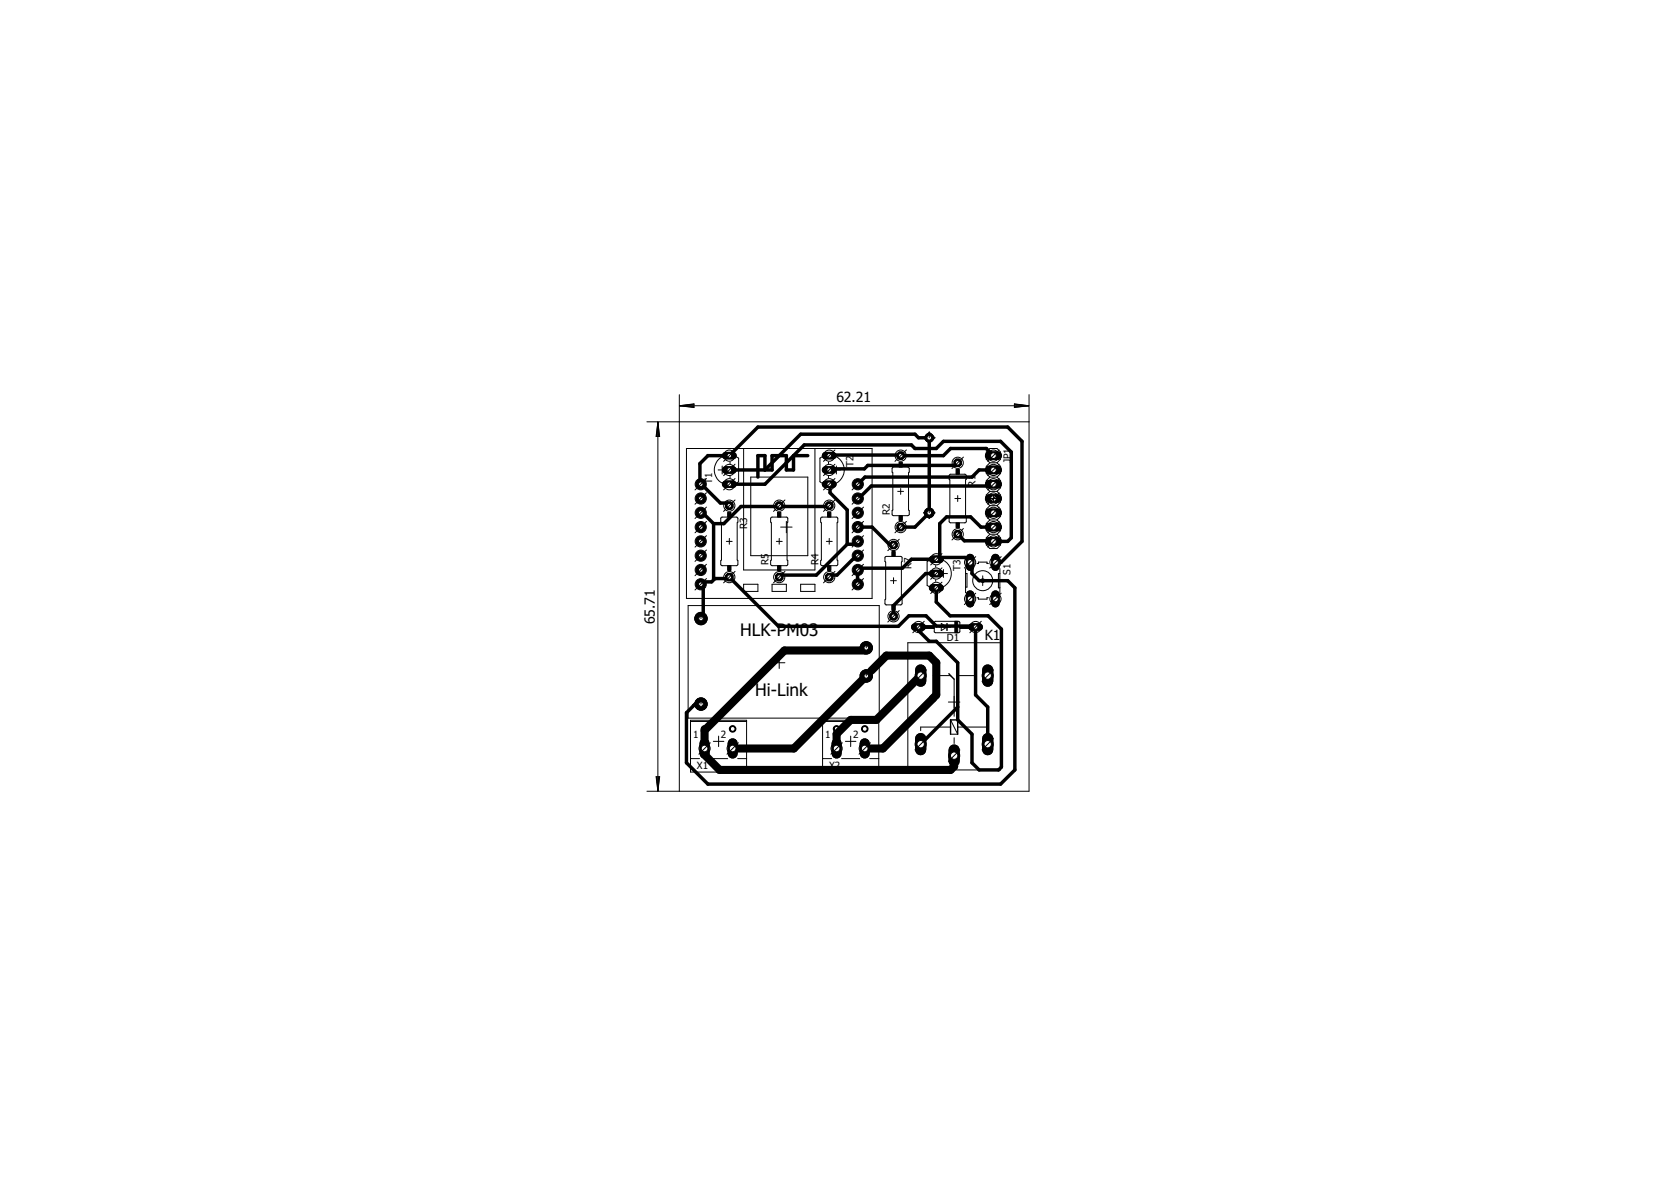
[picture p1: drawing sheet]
<svg xmlns="http://www.w3.org/2000/svg" width="297mm" height="210mm" viewBox="0 0 297 210" stroke-linecap="round" stroke-linejoin="round" font-family="sans-serif">
<defs><g id="words">
<g font-size="3.1">
<text x="131.6" y="113">HLK-PM03</text>
<text x="134.2" y="123.8">Hi-Link</text>
</g>
<g font-size="2.5">
<text x="148.7" y="71.5">62.21</text>
<text x="116.4" y="111" transform="rotate(-90 116.4 111)">65.71</text>
<text x="175.1" y="113.7">K1</text>
</g>
<g font-size="1.8">
<text x="151.7" y="83" transform="rotate(-90 151.7 83)">T2</text>
<text x="179.7" y="82.3" transform="rotate(-90 179.7 82.3)">JP1</text>
<text x="126.6" y="86.1" transform="rotate(-90 126.6 86.1)">T1</text>
<text x="173.4" y="86.5" transform="rotate(-90 173.4 86.5)">R1</text>
<text x="132.8" y="94.1" transform="rotate(-90 132.8 94.1)">R3</text>
<text x="158.2" y="91.5" transform="rotate(-90 158.2 91.5)">R2</text>
<text x="136.6" y="100.4" transform="rotate(-90 136.6 100.4)">R5</text>
<text x="145.5" y="100.4" transform="rotate(-90 145.5 100.4)">R4</text>
<text x="162" y="101.1" transform="rotate(-90 162 101.1)">R7</text>
<text x="170.8" y="101.4" transform="rotate(-90 170.8 101.4)">T3</text>
<text x="179.6" y="102.1" transform="rotate(-90 179.6 102.1)">S1</text>
<text x="168.3" y="114">D1</text>
<text x="123.2" y="131.1">1</text>
<text x="128.2" y="131.1">2</text>
<text x="146.7" y="131.1">1</text>
<text x="151.6" y="131.1">2</text>
<text x="123.9" y="136.8">X1</text>
<text x="147.4" y="136.8">X2</text>
</g>
</g></defs>
<g fill="none" stroke="#000" stroke-width=".61">
<path d="M165.2 77.8h-1.9l-.7-.6h-20.3l-6.3 6.3h-6.4M124.6 91.1l.4 .1 1.9 1.9M126.9 93.1v9.7h2.4l.3-.2 8.8 8.7h21.3l1.9-1.8h3l1.8 1.8h6.7l.3 .1M129.6 89.9l-.3-.5h-1.2l-3.5-3.3-.2-.3v-3.4l1.4-1.4h3.8l5.1-5.1h44.4l2.6 2.5v17.8l-3.8 3.7h-.9M129.6 86.1h6.4l7-7h19l.6 .6h3.8l1.3-1.3h10.2l1.9 1.9v15.3l-.7 .6-7.7-.1-1.2-1.1M147.4 89.9l-.4 .1h-8l-.5-.1-.1 .1h-6.7l-3 3.1h-1.8M147.4 81l.2-.1 20.1 .1 1.3-1.3h6.3l1.3 1.3M147.4 86.1l.2 .3v1.2l3 3v6.1M150.6 96.7l-5.5 5.5h-6.1l-.5 .4M152.5 93.7h2.5l3.2 3.2h.6M152.5 98.8l-.1-.2-3.6 3.6h-1.2l-.2 .4M152.5 96.2l-.1 .5h-1.8"/>
<path d="M165.2 91.1l-2.6 2.6h-2.5M166.4 99.4h-4.4l-1.6 1.6h-7.4l-.5 .3v2.5M166.4 99.4v-.3h5.2l.8 .8M170.2 82.3l-.4 .4h-15.5l-.7 .6h-6l-.2 .2M172.4 99.9l-.4 .5M172.4 99.9l.2 .5M172.4 99.9l.4 .4v1.6l1.3 1.3h5l1.3 1.3v32.3l-2.5 2.6h-52.1l-3.8-3.8v-8.9l1.6-1.6h1M176.6 93.7h-2.2l-1.9-1.8h-4.2l-1.3 1.2v6l-.6 .3M176.6 83.5h-2.5l-1.3 1.3h-19l-.8 .7v.3l-.5 .3M176.6 86.1l-.4 .3h-21.3l-2.4 2.2M127.1 102.8l-.6 .6h-1.5l-.4 .4 .4 .2v5.5l-.4 .4M154 115.1l-.4 .5"/>
<path d="M154.9 119.2l-1.3 1.3M166.4 104.5v2.5l2.5 2.5h6.7l2.4 2.3v24.5l-.5 .5h-3.4l-1.3-1.2v-5.1l-2.6-2.5v-10.2l-3.8-3.8h-1.2l-1.9-1.9v-.7l.1 .8M166.4 101.9h-1.9l-5.7 5.7v1.9M173.4 111.4l-.3 .5M173.4 111.4v12.1l2.2 2.2v6.6M125.2 133v1.2M165.8 124.1h.1M170.2 125.7l-6.5 6.6"/>
</g>
<path d="M153.6 115.6h-14.2l-14.2 14.2v3.2M154.9 119.2l2.7-2.7h7.6l1.2 1.3v5.7l-9.4 9.5h-3.3M125.2 134.2l2.7 2.6h41.1l.6-.6v-1.9M153.6 120.5l-12.5 12.5h-10.9M163.7 120.1l-7.9 7.9h-4.6l-2.5 2.5v2.5" fill="none" stroke="#000" stroke-width="1.4"/>
<path d="M172.8 111.4h1.3" fill="none" stroke="#000" stroke-width="1.3"/>
<circle cx="173.4" cy="111.4" r=".4" fill="#fff" stroke="#000" stroke-width=".18"/>
<path d="M162.6 111.4h1.3" fill="none" stroke="#000" stroke-width="1.3"/>
<circle cx="163.3" cy="111.4" r=".4" fill="#fff" stroke="#000" stroke-width=".18"/>
<path d="M175.8 81h1.6" fill="none" stroke="#000" stroke-width="1.5"/>
<circle cx="176.6" cy="81" r=".51" fill="#fff" stroke="#000" stroke-width=".18"/>
<path d="M175.8 83.5h1.6" fill="none" stroke="#000" stroke-width="1.5"/>
<circle cx="176.6" cy="83.5" r=".51" fill="#fff" stroke="#000" stroke-width=".18"/>
<path d="M175.8 86.1h1.6" fill="none" stroke="#000" stroke-width="1.5"/>
<circle cx="176.6" cy="86.1" r=".51" fill="#fff" stroke="#000" stroke-width=".18"/>
<path d="M175.8 88.6h1.6" fill="none" stroke="#000" stroke-width="1.5"/>
<circle cx="176.6" cy="88.6" r=".51" fill="#fff" stroke="#000" stroke-width=".18"/>
<path d="M175.8 91.1h1.6" fill="none" stroke="#000" stroke-width="1.5"/>
<circle cx="176.6" cy="91.1" r=".51" fill="#fff" stroke="#000" stroke-width=".18"/>
<path d="M175.8 93.7h1.6" fill="none" stroke="#000" stroke-width="1.5"/>
<circle cx="176.6" cy="93.7" r=".51" fill="#fff" stroke="#000" stroke-width=".18"/>
<path d="M175.8 96.2h1.6" fill="none" stroke="#000" stroke-width="1.5"/>
<circle cx="176.6" cy="96.2" r=".51" fill="#fff" stroke="#000" stroke-width=".18"/>
<path d="M169.6 133.3v2" fill="none" stroke="#000" stroke-width="2"/>
<circle cx="169.6" cy="134.3" r=".66" fill="#fff" stroke="#000" stroke-width=".18"/>
<path d="M175.6 131.3v1.9" fill="none" stroke="#000" stroke-width="2"/>
<circle cx="175.6" cy="132.3" r=".66" fill="#fff" stroke="#000" stroke-width=".18"/>
<path d="M163.7 131.3v1.9" fill="none" stroke="#000" stroke-width="2"/>
<circle cx="163.7" cy="132.3" r=".66" fill="#fff" stroke="#000" stroke-width=".18"/>
<path d="M163.7 119.1v2" fill="none" stroke="#000" stroke-width="2"/>
<circle cx="163.7" cy="120.1" r=".66" fill="#fff" stroke="#000" stroke-width=".18"/>
<path d="M175.6 119.1v2" fill="none" stroke="#000" stroke-width="2"/>
<circle cx="175.6" cy="120.1" r=".66" fill="#fff" stroke="#000" stroke-width=".18"/>
<circle cx="170.2" cy="82.3" r=".71" fill="#000" stroke="#000" stroke-width=".18"/>
<circle cx="170.2" cy="82.3" r=".4" fill="#fff" stroke="#000" stroke-width=".18"/>
<circle cx="170.2" cy="95" r=".71" fill="#000" stroke="#000" stroke-width=".18"/>
<circle cx="170.2" cy="95" r=".4" fill="#fff" stroke="#000" stroke-width=".18"/>
<circle cx="160.1" cy="93.7" r=".71" fill="#000" stroke="#000" stroke-width=".18"/>
<circle cx="160.1" cy="93.7" r=".4" fill="#fff" stroke="#000" stroke-width=".18"/>
<circle cx="160.1" cy="81" r=".71" fill="#000" stroke="#000" stroke-width=".18"/>
<circle cx="160.1" cy="81" r=".4" fill="#fff" stroke="#000" stroke-width=".18"/>
<circle cx="129.6" cy="89.9" r=".71" fill="#000" stroke="#000" stroke-width=".18"/>
<circle cx="129.6" cy="89.9" r=".4" fill="#fff" stroke="#000" stroke-width=".18"/>
<circle cx="129.6" cy="102.6" r=".71" fill="#000" stroke="#000" stroke-width=".18"/>
<circle cx="129.6" cy="102.6" r=".4" fill="#fff" stroke="#000" stroke-width=".18"/>
<circle cx="147.4" cy="102.6" r=".71" fill="#000" stroke="#000" stroke-width=".18"/>
<circle cx="147.4" cy="102.6" r=".4" fill="#fff" stroke="#000" stroke-width=".18"/>
<circle cx="147.4" cy="89.9" r=".71" fill="#000" stroke="#000" stroke-width=".18"/>
<circle cx="147.4" cy="89.9" r=".4" fill="#fff" stroke="#000" stroke-width=".18"/>
<circle cx="138.5" cy="102.6" r=".71" fill="#000" stroke="#000" stroke-width=".18"/>
<circle cx="138.5" cy="102.6" r=".4" fill="#fff" stroke="#000" stroke-width=".18"/>
<circle cx="138.5" cy="89.9" r=".71" fill="#000" stroke="#000" stroke-width=".18"/>
<circle cx="138.5" cy="89.9" r=".4" fill="#fff" stroke="#000" stroke-width=".18"/>
<circle cx="158.8" cy="96.9" r=".71" fill="#000" stroke="#000" stroke-width=".18"/>
<circle cx="158.8" cy="96.9" r=".4" fill="#fff" stroke="#000" stroke-width=".18"/>
<circle cx="158.8" cy="109.5" r=".71" fill="#000" stroke="#000" stroke-width=".18"/>
<circle cx="158.8" cy="109.5" r=".4" fill="#fff" stroke="#000" stroke-width=".18"/>
<path d="M177 99.2v1.5" fill="none" stroke="#000" stroke-width="1.5"/>
<circle cx="177" cy="99.9" r=".51" fill="#fff" stroke="#000" stroke-width=".18"/>
<path d="M172.4 99.2v1.5" fill="none" stroke="#000" stroke-width="1.5"/>
<circle cx="172.4" cy="99.9" r=".51" fill="#fff" stroke="#000" stroke-width=".18"/>
<path d="M177 105.7v1.5" fill="none" stroke="#000" stroke-width="1.5"/>
<circle cx="177" cy="106.4" r=".51" fill="#fff" stroke="#000" stroke-width=".18"/>
<path d="M172.4 105.7v1.5" fill="none" stroke="#000" stroke-width="1.5"/>
<circle cx="172.4" cy="106.4" r=".51" fill="#fff" stroke="#000" stroke-width=".18"/>
<path d="M129 81h1.3" fill="none" stroke="#000" stroke-width="1.3"/>
<circle cx="129.6" cy="81" r=".4" fill="#fff" stroke="#000" stroke-width=".18"/>
<path d="M129 86.1h1.3" fill="none" stroke="#000" stroke-width="1.3"/>
<circle cx="129.6" cy="86.1" r=".4" fill="#fff" stroke="#000" stroke-width=".18"/>
<path d="M129 83.5h1.3" fill="none" stroke="#000" stroke-width="1.3"/>
<circle cx="129.6" cy="83.5" r=".4" fill="#fff" stroke="#000" stroke-width=".18"/>
<path d="M146.7 86.1h1.4" fill="none" stroke="#000" stroke-width="1.3"/>
<circle cx="147.4" cy="86.1" r=".4" fill="#fff" stroke="#000" stroke-width=".18"/>
<path d="M146.7 81h1.4" fill="none" stroke="#000" stroke-width="1.3"/>
<circle cx="147.4" cy="81" r=".4" fill="#fff" stroke="#000" stroke-width=".18"/>
<path d="M146.7 83.5h1.4" fill="none" stroke="#000" stroke-width="1.3"/>
<circle cx="147.4" cy="83.5" r=".4" fill="#fff" stroke="#000" stroke-width=".18"/>
<path d="M165.8 104.5h1.3" fill="none" stroke="#000" stroke-width="1.3"/>
<circle cx="166.4" cy="104.5" r=".4" fill="#fff" stroke="#000" stroke-width=".18"/>
<path d="M165.8 99.4h1.3" fill="none" stroke="#000" stroke-width="1.3"/>
<circle cx="166.4" cy="99.4" r=".4" fill="#fff" stroke="#000" stroke-width=".18"/>
<path d="M165.8 101.9h1.3" fill="none" stroke="#000" stroke-width="1.3"/>
<circle cx="166.4" cy="101.9" r=".4" fill="#fff" stroke="#000" stroke-width=".18"/>
<circle cx="124.6" cy="86.1" r=".85" fill="#000" stroke="#000" stroke-width=".18"/>
<circle cx="124.6" cy="86.1" r=".4" fill="#fff" stroke="#000" stroke-width=".18"/>
<circle cx="124.6" cy="88.6" r=".85" fill="#000" stroke="#000" stroke-width=".18"/>
<circle cx="124.6" cy="88.6" r=".4" fill="#fff" stroke="#000" stroke-width=".18"/>
<circle cx="124.6" cy="91.1" r=".85" fill="#000" stroke="#000" stroke-width=".18"/>
<circle cx="124.6" cy="91.1" r=".4" fill="#fff" stroke="#000" stroke-width=".18"/>
<circle cx="124.6" cy="93.7" r=".85" fill="#000" stroke="#000" stroke-width=".18"/>
<circle cx="124.6" cy="93.7" r=".4" fill="#fff" stroke="#000" stroke-width=".18"/>
<circle cx="124.6" cy="96.2" r=".85" fill="#000" stroke="#000" stroke-width=".18"/>
<circle cx="124.6" cy="96.2" r=".4" fill="#fff" stroke="#000" stroke-width=".18"/>
<circle cx="124.6" cy="98.8" r=".85" fill="#000" stroke="#000" stroke-width=".18"/>
<circle cx="124.6" cy="98.8" r=".4" fill="#fff" stroke="#000" stroke-width=".18"/>
<circle cx="124.6" cy="101.3" r=".85" fill="#000" stroke="#000" stroke-width=".18"/>
<circle cx="124.6" cy="101.3" r=".4" fill="#fff" stroke="#000" stroke-width=".18"/>
<circle cx="124.6" cy="103.8" r=".85" fill="#000" stroke="#000" stroke-width=".18"/>
<circle cx="124.6" cy="103.8" r=".4" fill="#fff" stroke="#000" stroke-width=".18"/>
<circle cx="152.5" cy="86.1" r=".85" fill="#000" stroke="#000" stroke-width=".18"/>
<circle cx="152.5" cy="86.1" r=".4" fill="#fff" stroke="#000" stroke-width=".18"/>
<circle cx="152.5" cy="88.6" r=".85" fill="#000" stroke="#000" stroke-width=".18"/>
<circle cx="152.5" cy="88.6" r=".4" fill="#fff" stroke="#000" stroke-width=".18"/>
<circle cx="152.5" cy="91.1" r=".85" fill="#000" stroke="#000" stroke-width=".18"/>
<circle cx="152.5" cy="91.1" r=".4" fill="#fff" stroke="#000" stroke-width=".18"/>
<circle cx="152.5" cy="93.7" r=".85" fill="#000" stroke="#000" stroke-width=".18"/>
<circle cx="152.5" cy="93.7" r=".4" fill="#fff" stroke="#000" stroke-width=".18"/>
<circle cx="152.5" cy="96.2" r=".85" fill="#000" stroke="#000" stroke-width=".18"/>
<circle cx="152.5" cy="96.2" r=".4" fill="#fff" stroke="#000" stroke-width=".18"/>
<circle cx="152.5" cy="98.8" r=".85" fill="#000" stroke="#000" stroke-width=".18"/>
<circle cx="152.5" cy="98.8" r=".4" fill="#fff" stroke="#000" stroke-width=".18"/>
<circle cx="152.5" cy="101.3" r=".85" fill="#000" stroke="#000" stroke-width=".18"/>
<circle cx="152.5" cy="101.3" r=".4" fill="#fff" stroke="#000" stroke-width=".18"/>
<circle cx="152.5" cy="103.8" r=".85" fill="#000" stroke="#000" stroke-width=".18"/>
<circle cx="152.5" cy="103.8" r=".4" fill="#fff" stroke="#000" stroke-width=".18"/>
<circle cx="154" cy="115.1" r="1.1" fill="#000" stroke="#000" stroke-width=".18"/>
<circle cx="154" cy="115.1" r=".4" fill="#fff" stroke="#000" stroke-width=".18"/>
<circle cx="154" cy="120.1" r="1.1" fill="#000" stroke="#000" stroke-width=".18"/>
<circle cx="154" cy="120.1" r=".4" fill="#fff" stroke="#000" stroke-width=".18"/>
<circle cx="124.6" cy="109.9" r="1.1" fill="#000" stroke="#000" stroke-width=".18"/>
<circle cx="124.6" cy="109.9" r=".4" fill="#fff" stroke="#000" stroke-width=".18"/>
<circle cx="124.6" cy="125.1" r="1.1" fill="#000" stroke="#000" stroke-width=".18"/>
<circle cx="124.6" cy="125.1" r=".4" fill="#fff" stroke="#000" stroke-width=".18"/>
<path d="M125.2 132.1v1.8" fill="none" stroke="#000" stroke-width="1.8"/>
<circle cx="125.2" cy="133" r=".59" fill="#fff" stroke="#000" stroke-width=".18"/>
<path d="M130.2 132.1v1.8" fill="none" stroke="#000" stroke-width="1.8"/>
<circle cx="130.2" cy="133" r=".59" fill="#fff" stroke="#000" stroke-width=".18"/>
<path d="M148.7 132.1v1.8" fill="none" stroke="#000" stroke-width="1.8"/>
<circle cx="148.7" cy="133" r=".59" fill="#fff" stroke="#000" stroke-width=".18"/>
<path d="M153.7 132.1v1.8" fill="none" stroke="#000" stroke-width="1.8"/>
<circle cx="153.7" cy="133" r=".59" fill="#fff" stroke="#000" stroke-width=".18"/>
<circle cx="165.2" cy="91.1" r=".85" fill="#000" stroke="#000" stroke-width=".18"/>
<circle cx="165.2" cy="91.1" r=".4" fill="#fff" stroke="#000" stroke-width=".18"/>
<circle cx="165.2" cy="77.8" r=".76" fill="#000" stroke="#000" stroke-width=".18"/>
<circle cx="165.2" cy="77.8" r=".4" fill="#fff" stroke="#000" stroke-width=".18"/>
<path d="M165.2 77.8v13.3" fill="none" stroke="#000" stroke-width=".61"/>
<path d="M172.8 111.4h1.3" fill="none" stroke="#000" stroke-width="1.3"/>
<circle cx="173.4" cy="111.4" r=".4" fill="#fff" stroke="#000" stroke-width=".18"/>
<path d="M162.6 111.4h1.3" fill="none" stroke="#000" stroke-width="1.3"/>
<circle cx="163.3" cy="111.4" r=".4" fill="#fff" stroke="#000" stroke-width=".18"/>
<path d="M175.8 81h1.6" fill="none" stroke="#000" stroke-width="1.5"/>
<circle cx="176.6" cy="81" r=".51" fill="#fff" stroke="#000" stroke-width=".18"/>
<path d="M175.8 83.5h1.6" fill="none" stroke="#000" stroke-width="1.5"/>
<circle cx="176.6" cy="83.5" r=".51" fill="#fff" stroke="#000" stroke-width=".18"/>
<path d="M175.8 86.1h1.6" fill="none" stroke="#000" stroke-width="1.5"/>
<circle cx="176.6" cy="86.1" r=".51" fill="#fff" stroke="#000" stroke-width=".18"/>
<path d="M175.8 88.6h1.6" fill="none" stroke="#000" stroke-width="1.5"/>
<circle cx="176.6" cy="88.6" r=".51" fill="#fff" stroke="#000" stroke-width=".18"/>
<path d="M175.8 91.1h1.6" fill="none" stroke="#000" stroke-width="1.5"/>
<circle cx="176.6" cy="91.1" r=".51" fill="#fff" stroke="#000" stroke-width=".18"/>
<path d="M175.8 93.7h1.6" fill="none" stroke="#000" stroke-width="1.5"/>
<circle cx="176.6" cy="93.7" r=".51" fill="#fff" stroke="#000" stroke-width=".18"/>
<path d="M175.8 96.2h1.6" fill="none" stroke="#000" stroke-width="1.5"/>
<circle cx="176.6" cy="96.2" r=".51" fill="#fff" stroke="#000" stroke-width=".18"/>
<path d="M169.6 133.3v2" fill="none" stroke="#000" stroke-width="2"/>
<circle cx="169.6" cy="134.3" r=".66" fill="#fff" stroke="#000" stroke-width=".18"/>
<path d="M175.6 131.3v1.9" fill="none" stroke="#000" stroke-width="2"/>
<circle cx="175.6" cy="132.3" r=".66" fill="#fff" stroke="#000" stroke-width=".18"/>
<path d="M163.7 131.3v1.9" fill="none" stroke="#000" stroke-width="2"/>
<circle cx="163.7" cy="132.3" r=".66" fill="#fff" stroke="#000" stroke-width=".18"/>
<path d="M163.7 119.1v2" fill="none" stroke="#000" stroke-width="2"/>
<circle cx="163.7" cy="120.1" r=".66" fill="#fff" stroke="#000" stroke-width=".18"/>
<path d="M175.6 119.1v2" fill="none" stroke="#000" stroke-width="2"/>
<circle cx="175.6" cy="120.1" r=".66" fill="#fff" stroke="#000" stroke-width=".18"/>
<circle cx="170.2" cy="82.3" r=".71" fill="#000" stroke="#000" stroke-width=".18"/>
<circle cx="170.2" cy="82.3" r=".4" fill="#fff" stroke="#000" stroke-width=".18"/>
<circle cx="170.2" cy="95" r=".71" fill="#000" stroke="#000" stroke-width=".18"/>
<circle cx="170.2" cy="95" r=".4" fill="#fff" stroke="#000" stroke-width=".18"/>
<circle cx="160.1" cy="93.7" r=".71" fill="#000" stroke="#000" stroke-width=".18"/>
<circle cx="160.1" cy="93.7" r=".4" fill="#fff" stroke="#000" stroke-width=".18"/>
<circle cx="160.1" cy="81" r=".71" fill="#000" stroke="#000" stroke-width=".18"/>
<circle cx="160.1" cy="81" r=".4" fill="#fff" stroke="#000" stroke-width=".18"/>
<circle cx="129.6" cy="89.9" r=".71" fill="#000" stroke="#000" stroke-width=".18"/>
<circle cx="129.6" cy="89.9" r=".4" fill="#fff" stroke="#000" stroke-width=".18"/>
<circle cx="129.6" cy="102.6" r=".71" fill="#000" stroke="#000" stroke-width=".18"/>
<circle cx="129.6" cy="102.6" r=".4" fill="#fff" stroke="#000" stroke-width=".18"/>
<circle cx="147.4" cy="102.6" r=".71" fill="#000" stroke="#000" stroke-width=".18"/>
<circle cx="147.4" cy="102.6" r=".4" fill="#fff" stroke="#000" stroke-width=".18"/>
<circle cx="147.4" cy="89.9" r=".71" fill="#000" stroke="#000" stroke-width=".18"/>
<circle cx="147.4" cy="89.9" r=".4" fill="#fff" stroke="#000" stroke-width=".18"/>
<circle cx="138.5" cy="102.6" r=".71" fill="#000" stroke="#000" stroke-width=".18"/>
<circle cx="138.5" cy="102.6" r=".4" fill="#fff" stroke="#000" stroke-width=".18"/>
<circle cx="138.5" cy="89.9" r=".71" fill="#000" stroke="#000" stroke-width=".18"/>
<circle cx="138.5" cy="89.9" r=".4" fill="#fff" stroke="#000" stroke-width=".18"/>
<circle cx="158.8" cy="96.9" r=".71" fill="#000" stroke="#000" stroke-width=".18"/>
<circle cx="158.8" cy="96.9" r=".4" fill="#fff" stroke="#000" stroke-width=".18"/>
<circle cx="158.8" cy="109.5" r=".71" fill="#000" stroke="#000" stroke-width=".18"/>
<circle cx="158.8" cy="109.5" r=".4" fill="#fff" stroke="#000" stroke-width=".18"/>
<path d="M177 99.2v1.5" fill="none" stroke="#000" stroke-width="1.5"/>
<circle cx="177" cy="99.9" r=".51" fill="#fff" stroke="#000" stroke-width=".18"/>
<path d="M172.4 99.2v1.5" fill="none" stroke="#000" stroke-width="1.5"/>
<circle cx="172.4" cy="99.9" r=".51" fill="#fff" stroke="#000" stroke-width=".18"/>
<path d="M177 105.7v1.5" fill="none" stroke="#000" stroke-width="1.5"/>
<circle cx="177" cy="106.4" r=".51" fill="#fff" stroke="#000" stroke-width=".18"/>
<path d="M172.4 105.7v1.5" fill="none" stroke="#000" stroke-width="1.5"/>
<circle cx="172.4" cy="106.4" r=".51" fill="#fff" stroke="#000" stroke-width=".18"/>
<path d="M129 81h1.3" fill="none" stroke="#000" stroke-width="1.3"/>
<circle cx="129.6" cy="81" r=".4" fill="#fff" stroke="#000" stroke-width=".18"/>
<path d="M129 86.1h1.3" fill="none" stroke="#000" stroke-width="1.3"/>
<circle cx="129.6" cy="86.1" r=".4" fill="#fff" stroke="#000" stroke-width=".18"/>
<path d="M129 83.5h1.3" fill="none" stroke="#000" stroke-width="1.3"/>
<circle cx="129.6" cy="83.5" r=".4" fill="#fff" stroke="#000" stroke-width=".18"/>
<path d="M146.7 86.1h1.4" fill="none" stroke="#000" stroke-width="1.3"/>
<circle cx="147.4" cy="86.1" r=".4" fill="#fff" stroke="#000" stroke-width=".18"/>
<path d="M146.7 81h1.4" fill="none" stroke="#000" stroke-width="1.3"/>
<circle cx="147.4" cy="81" r=".4" fill="#fff" stroke="#000" stroke-width=".18"/>
<path d="M146.7 83.5h1.4" fill="none" stroke="#000" stroke-width="1.3"/>
<circle cx="147.4" cy="83.5" r=".4" fill="#fff" stroke="#000" stroke-width=".18"/>
<path d="M165.8 104.5h1.3" fill="none" stroke="#000" stroke-width="1.3"/>
<circle cx="166.4" cy="104.5" r=".4" fill="#fff" stroke="#000" stroke-width=".18"/>
<path d="M165.8 99.4h1.3" fill="none" stroke="#000" stroke-width="1.3"/>
<circle cx="166.4" cy="99.4" r=".4" fill="#fff" stroke="#000" stroke-width=".18"/>
<path d="M165.8 101.9h1.3" fill="none" stroke="#000" stroke-width="1.3"/>
<circle cx="166.4" cy="101.9" r=".4" fill="#fff" stroke="#000" stroke-width=".18"/>
<circle cx="124.6" cy="86.1" r=".85" fill="#000" stroke="#000" stroke-width=".18"/>
<circle cx="124.6" cy="86.1" r=".4" fill="#fff" stroke="#000" stroke-width=".18"/>
<circle cx="124.6" cy="88.6" r=".85" fill="#000" stroke="#000" stroke-width=".18"/>
<circle cx="124.6" cy="88.6" r=".4" fill="#fff" stroke="#000" stroke-width=".18"/>
<circle cx="124.6" cy="91.1" r=".85" fill="#000" stroke="#000" stroke-width=".18"/>
<circle cx="124.6" cy="91.1" r=".4" fill="#fff" stroke="#000" stroke-width=".18"/>
<circle cx="124.6" cy="93.7" r=".85" fill="#000" stroke="#000" stroke-width=".18"/>
<circle cx="124.6" cy="93.7" r=".4" fill="#fff" stroke="#000" stroke-width=".18"/>
<circle cx="124.6" cy="96.2" r=".85" fill="#000" stroke="#000" stroke-width=".18"/>
<circle cx="124.6" cy="96.2" r=".4" fill="#fff" stroke="#000" stroke-width=".18"/>
<circle cx="124.6" cy="98.8" r=".85" fill="#000" stroke="#000" stroke-width=".18"/>
<circle cx="124.6" cy="98.8" r=".4" fill="#fff" stroke="#000" stroke-width=".18"/>
<circle cx="124.6" cy="101.3" r=".85" fill="#000" stroke="#000" stroke-width=".18"/>
<circle cx="124.6" cy="101.3" r=".4" fill="#fff" stroke="#000" stroke-width=".18"/>
<circle cx="124.6" cy="103.8" r=".85" fill="#000" stroke="#000" stroke-width=".18"/>
<circle cx="124.6" cy="103.8" r=".4" fill="#fff" stroke="#000" stroke-width=".18"/>
<circle cx="152.5" cy="86.1" r=".85" fill="#000" stroke="#000" stroke-width=".18"/>
<circle cx="152.5" cy="86.1" r=".4" fill="#fff" stroke="#000" stroke-width=".18"/>
<circle cx="152.5" cy="88.6" r=".85" fill="#000" stroke="#000" stroke-width=".18"/>
<circle cx="152.5" cy="88.6" r=".4" fill="#fff" stroke="#000" stroke-width=".18"/>
<circle cx="152.5" cy="91.1" r=".85" fill="#000" stroke="#000" stroke-width=".18"/>
<circle cx="152.5" cy="91.1" r=".4" fill="#fff" stroke="#000" stroke-width=".18"/>
<circle cx="152.5" cy="93.7" r=".85" fill="#000" stroke="#000" stroke-width=".18"/>
<circle cx="152.5" cy="93.7" r=".4" fill="#fff" stroke="#000" stroke-width=".18"/>
<circle cx="152.5" cy="96.2" r=".85" fill="#000" stroke="#000" stroke-width=".18"/>
<circle cx="152.5" cy="96.2" r=".4" fill="#fff" stroke="#000" stroke-width=".18"/>
<circle cx="152.5" cy="98.8" r=".85" fill="#000" stroke="#000" stroke-width=".18"/>
<circle cx="152.5" cy="98.8" r=".4" fill="#fff" stroke="#000" stroke-width=".18"/>
<circle cx="152.5" cy="101.3" r=".85" fill="#000" stroke="#000" stroke-width=".18"/>
<circle cx="152.5" cy="101.3" r=".4" fill="#fff" stroke="#000" stroke-width=".18"/>
<circle cx="152.5" cy="103.8" r=".85" fill="#000" stroke="#000" stroke-width=".18"/>
<circle cx="152.5" cy="103.8" r=".4" fill="#fff" stroke="#000" stroke-width=".18"/>
<circle cx="154" cy="115.1" r="1.1" fill="#000" stroke="#000" stroke-width=".18"/>
<circle cx="154" cy="115.1" r=".4" fill="#fff" stroke="#000" stroke-width=".18"/>
<circle cx="154" cy="120.1" r="1.1" fill="#000" stroke="#000" stroke-width=".18"/>
<circle cx="154" cy="120.1" r=".4" fill="#fff" stroke="#000" stroke-width=".18"/>
<circle cx="124.6" cy="109.9" r="1.1" fill="#000" stroke="#000" stroke-width=".18"/>
<circle cx="124.6" cy="109.9" r=".4" fill="#fff" stroke="#000" stroke-width=".18"/>
<circle cx="124.6" cy="125.1" r="1.1" fill="#000" stroke="#000" stroke-width=".18"/>
<circle cx="124.6" cy="125.1" r=".4" fill="#fff" stroke="#000" stroke-width=".18"/>
<path d="M125.2 132.1v1.8" fill="none" stroke="#000" stroke-width="1.8"/>
<circle cx="125.2" cy="133" r=".59" fill="#fff" stroke="#000" stroke-width=".18"/>
<path d="M130.2 132.1v1.8" fill="none" stroke="#000" stroke-width="1.8"/>
<circle cx="130.2" cy="133" r=".59" fill="#fff" stroke="#000" stroke-width=".18"/>
<path d="M148.7 132.1v1.8" fill="none" stroke="#000" stroke-width="1.8"/>
<circle cx="148.7" cy="133" r=".59" fill="#fff" stroke="#000" stroke-width=".18"/>
<path d="M153.7 132.1v1.8" fill="none" stroke="#000" stroke-width="1.8"/>
<circle cx="153.7" cy="133" r=".59" fill="#fff" stroke="#000" stroke-width=".18"/>
<circle cx="165.2" cy="91.1" r=".85" fill="#000" stroke="#000" stroke-width=".18"/>
<circle cx="165.2" cy="91.1" r=".4" fill="#fff" stroke="#000" stroke-width=".18"/>
<circle cx="165.2" cy="77.8" r=".76" fill="#000" stroke="#000" stroke-width=".18"/>
<circle cx="165.2" cy="77.8" r=".4" fill="#fff" stroke="#000" stroke-width=".18"/>
<g fill="none" stroke="#000" stroke-width=".18">
<path d="M115 75h67.9M116.9 75v65.6M116.9 75l.4 2.6h-.7zM116.9 75l-.1 2.6M116.9 75l.2 2.6M116.9 75l-.2 2.6M116.9 75l.3 2.6M120.8 70.1v70.5M120.8 72.1h62.1M120.8 72.1l2.6-.3v.6zM120.8 72.1l2.6 .1M120.8 72.1l2.6 .3"/>
<path d="M122 79.7h33v26.7h-33zM123.4 72l-2.6 .1M123.4 71.8l-2.6 .3M130.7 80l-2.1 2M132.2 79.7v21.6h12.7v-21.6M148.4 80l-2 2M161.1 80l-2 2M165.2 76.8v1M165.2 76.8l1 1-1 1-1-1zM177.6 80l-2 2M180.3 71.8l2.6 .3-2.6 .3zM180.3 72l2.6 .1"/>
<path d="M180.3 71.8l2.6 .3M182.9 72.1l-2.6 .1M182.9 72.1l-2.6 .3M182.9 70.1v70.5h-67.9M125.6 85l-2.1 2.1M125.6 90.1l-2.1 2.1M125.6 87.6l-2.1 2M125.6 92.7l-2.1 2M125.6 95.2l-2.1 2M125.6 97.7l-2.1 2.1M127.7 83.5h1.4M128.2 92l2.7-.1 .2 .2 .1 .7-.2 .1v6.6l.2 .2v.6l-.2 .2h-2.6l-.3-.1v-.7l.1-.2z"/>
<path d="M128.4 82.8v1.4M128.5 81.1a2.66 2.66 0 0 0-1.5 2.4 2.66 2.66 0 0 0 1.5 2.4M129.1 96.2h1.1M129.6 95.7v1M129.8 82.1v.3M129.8 84.7v.2M130.7 88.9l-2.1 2M130.7 85l-2.1 2.1M130.7 82.5l-2.1 2M130.7 81.1l.6 .3v4.2l-.5 .3M133.5 84.8h10.1v14h-10.1zM137.1 92l2.7-.1 .2 .2v.7l-.1 .1v6.6l.1 .2v.6l-.1 .2h-2.7l-.2-.1v-.7l.1-.2v-6.6l-.1-.1z"/>
<path d="M138 96.2h1M138.5 95.7v1M138.8 93.7h2M139.5 88.9l-2 2M139.8 92.7v2M146 92l2.7-.1 .2 .2v.7l-.1 .1v6.6l.1 .2v.6l-.1 .2h-2.7l-.2-.1v-.7l.1-.2v-6.6l-.1-.1zM146.3 81.1l-.5 .3v4.2l.5 .4M146.9 96.2h1M147.3 82.1v.3M147.3 84.7v.2M147.4 95.7v1M148 83.5h1.4"/>
<path d="M148.4 88.9l-2 2M148.4 85l-2 2.1M148.4 82.5l-2 2M148.5 81.1a2.66 2.66 0 0 1 1.6 2.4 2.66 2.66 0 0 1-1.6 2.4M148.7 82.8v1.4M153.5 87.6l-2 2M153.5 85l-2 2.1M153.5 90.1l-2 2.1M153.5 92.7l-2 2M153.5 95.2l-2 2M153.5 97.7l-2 2.1M157.4 99l2.7-.1 .2 .1 .1 .8-.2 .1v6.6l.2 .1v.7l-.2 .2h-2.7l-.2-.1v-.8l.1-.1z"/>
<path d="M158.6 83.1l2.8-.1 .2 .2v.7l-.1 .1v6.6l.1 .2v.6l-.1 .2-2.7 .1-.2-.2v-.7l.1-.2zM159.6 87.3h1M159.9 95.8l-2.1 2.1M160.1 86.8v1.1M161.1 92.7l-2 2M165.2 90.1v1M165.2 90.1l1 1-1 1.1-1-1.1zM165.3 99.5l-.5 .3v4.2l.5 .4M167.4 98.4l-2 2M167.6 99.5a2.66 2.66 0 0 1 1.5 2.4 2.66 2.66 0 0 1-1.5 2.5M168.8 84.4l2.7-.1 .2 .2 .1 .7-.2 .1v6.6l.2 .1v.7l-.2 .2h-2.6l-.3-.1v-.8l.1-.1v-6.6l-.1-.1zM169.7 88.6h1.1"/>
<path d="M170.2 88.1v1M171.3 93.9l-2.1 2.1M171.3 81.2l-2.1 2.1M173.4 98.9l-2 2.1M176 82.3l-.7-.7v-1.3l.7-.6h1.2l.7 .6v1.3l-.7 .7M176 95l-.7 .6v1.3l.7 .6h1.2l.7-.6v-1.3l-.7-.6M176 95h1.2M176 92.4l-.7 .6v1.3l.7 .7M176 82.3l-.7 .6v1.3l.7 .6M176 84.8l-.7 .6v1.3l.7 .6M176 87.3l-.7 .7v1.2l.7 .7M176 89.9l-.7 .6v1.3l.7 .6"/>
<path d="M176 89.9h1.2M176 92.4h1.2M176 87.3h1.2M176 82.3h1.2M176 84.8h1.2M176 88.6h1.2M176.6 88.1v1.1M177.2 92.4l.7 .6v1.3l-.7 .7M177.2 82.3l.7 .6v1.3l-.7 .6M177.2 84.8l.7 .6v1.3l-.7 .6M177.2 87.3l.7 .7v1.2l-.7 .7M177.2 89.9l.7 .6v1.3l-.7 .6"/>
<path d="M177.6 82.5l-2 2M177.6 85l-2 2.1M177.6 87.6l-2 2M177.6 90.1l-2 2.1M177.6 92.7l-2 2M177.6 95.2l-2 2M178 98.9l-2.1 2.1M122.3 107.6h34v20h-34zM124.6 108.9v1M124.6 108.9l1 1-1 1.1-1-1.1zM125.6 102.8l-2.1 2.1M125.6 100.3l-2.1 2"/>
<path d="M130.7 101.6l-2.1 2M132.2 103.8h2.5v1.3h-2.5zM137.2 103.8h2.6v1.3h-2.6zM137.5 117.8h2M138.5 116.8v2M139.5 101.6l-2 2M142.3 103.8h2.6v1.3h-2.6zM148.4 101.6l-2 2M153 115.1l1-1 1 1-1 1.1zM153.5 100.3l-2 2M153.5 102.8l-2 2.1M154 114.1v1"/>
<path d="M154 119.1v1M154 119.1l1 1-1 1.1-1-1.1zM158.3 103.2h1M158.8 102.7v1M159.9 108.5l-2.1 2.1M161.4 114.2h16.5v22.6h-16.5zM164.3 110.4l-2 2.1M164.7 119.1l-2.1 2M166.1 110.5l4.4-.1 .1 .3v1.6l-.2 .2-4.2-.1-.1-.1zM166.3 100.5v.3M166.3 103.1v.2M166.8 111.4h2.2"/>
<path d="M167 101.9h1.4M167.3 110.8l1 .6-1 .7zM167.4 103.5l-2 2M167.4 100.9l-2 2.1M167.7 101.2v1.4M168.3 110.8v1.3M171.6 101v4.4M171.6 101.9h.3v2.5h-.3M173.4 105.4l-2 2.1M173.7 100.2h.2v-.3h1.6v.3h.2M173.7 106.2h.2v.3h1.6v-.3h.2M173.8 103.2h1.8"/>
<path d="M174.4 110.4l-2 2.1M174.7 102.3v1.8M176.6 119.1l-2 2M177.7 101.9h-.2v2.6h.2M177.7 101v4.4M178 105.4l-2.1 2.1M116.6 138h.7l-.4 2.6zM116.7 138l.2 2.6M116.8 138l.1 2.6M117.1 138l-.2 2.6M117.2 138l-.3 2.6M122.7 128h10v9.2h-10z"/>
<path d="M122.7 134.8h1.7M122.7 128.2h10M124.6 124.1v1M124.6 124.1l1 1-1 1.1-1-1.1zM126.1 134.8h3.2M126.3 132l-2.1 2M126.8 131.8h1.9M127.7 130.8v1.9M131.1 134.8h1.6M131.3 132l-2.1 2M146.2 128h10v9.2h-10zM146.2 134.8h1.6"/>
<path d="M146.2 128.2h10M149.6 134.8h3.2M149.7 132l-2 2M150.3 131.8h1.8M151.2 130.8v1.9M154.6 134.8h1.6M154.7 132l-2 2M164.7 131.3l-2.1 2M165.9 120.1h3.1M168.6 124.8h2M169 129.2h-5.3v.7M169 128l1.2 2.5h-1.2"/>
<path d="M169.6 120.7v6.6M169.6 131.1v1M170.2 129.2h5.4v.7M170.2 120.1h3.2M170.6 133.3l-2 2M176.6 131.3l-2 2"/>
<circle cx="124.6" cy="98.8" r=".99"/>
<circle cx="124.6" cy="88.6" r=".99"/>
<circle cx="124.6" cy="93.7" r=".99"/>
<circle cx="124.6" cy="96.2" r=".99"/>
<circle cx="124.6" cy="91.1" r=".99"/>
<circle cx="124.6" cy="86.1" r=".99"/>
<circle cx="129.6" cy="89.9" r=".99"/>
<circle cx="129.6" cy="81" r=".99"/>
<circle cx="129.6" cy="86.1" r=".99"/>
<circle cx="129.6" cy="83.5" r=".99"/>
<circle cx="138.5" cy="89.9" r=".99"/>
<circle cx="147.4" cy="89.9" r=".99"/>
<circle cx="147.4" cy="83.5" r=".99"/>
<circle cx="147.4" cy="86.1" r=".99"/>
<circle cx="147.4" cy="81" r=".99"/>
<circle cx="152.5" cy="98.8" r=".99"/>
<circle cx="152.5" cy="88.6" r=".99"/>
<circle cx="152.5" cy="91.1" r=".99"/>
<circle cx="152.5" cy="93.7" r=".99"/>
<circle cx="152.5" cy="96.2" r=".99"/>
<circle cx="152.5" cy="86.1" r=".99"/>
<circle cx="158.8" cy="96.9" r=".99"/>
<circle cx="160.1" cy="93.7" r=".99"/>
<circle cx="160.1" cy="81" r=".99"/>
<circle cx="166.4" cy="99.4" r=".99"/>
<circle cx="170.2" cy="95" r=".99"/>
<circle cx="170.2" cy="82.3" r=".99"/>
<circle cx="172.4" cy="99.9" r=".99"/>
<circle cx="176.6" cy="91.1" r=".99"/>
<circle cx="176.6" cy="88.6" r=".99"/>
<circle cx="176.6" cy="93.7" r=".99"/>
<circle cx="176.6" cy="96.2" r=".99"/>
<circle cx="176.6" cy="86.1" r=".99"/>
<circle cx="176.6" cy="81" r=".99"/>
<circle cx="176.6" cy="83.5" r=".99"/>
<circle cx="177" cy="99.9" r=".99"/>
<circle cx="124.6" cy="101.3" r=".99"/>
<circle cx="124.6" cy="103.8" r=".99"/>
<circle cx="129.6" cy="102.6" r=".99"/>
<circle cx="138.5" cy="102.6" r=".99"/>
<circle cx="147.4" cy="102.6" r=".99"/>
<circle cx="152.5" cy="103.8" r=".99"/>
<circle cx="152.5" cy="101.3" r=".99"/>
<circle cx="158.8" cy="109.5" r=".99"/>
<circle cx="163.3" cy="111.4" r=".99"/>
<circle cx="166.4" cy="104.5" r=".99"/>
<circle cx="166.4" cy="101.9" r=".99"/>
<circle cx="172.4" cy="106.4" r=".99"/>
<circle cx="173.4" cy="111.4" r=".99"/>
<circle cx="174.7" cy="103.2" r="1.78"/>
<circle cx="177" cy="106.4" r=".99"/>
<circle cx="125.2" cy="133" r=".99"/>
<circle cx="130.2" cy="133" r=".99"/>
<circle cx="148.7" cy="133" r=".99"/>
<circle cx="153.7" cy="133" r=".99"/>
<circle cx="163.7" cy="132.3" r=".99"/>
<circle cx="163.7" cy="120.1" r=".99"/>
<circle cx="169.6" cy="134.3" r=".99"/>
<circle cx="175.6" cy="120.1" r=".99"/>
<circle cx="175.6" cy="132.3" r=".99"/>
</g>
<g fill="#000" stroke="#000" stroke-width=".18">
<path d="M129.3 91.1h.6v.8h-.6zM138.2 91.1h.6v.8h-.6zM147.1 91.1h.6v.8h-.6zM158.5 98h.6v.9h-.6zM159.8 82.2h.6v.8h-.6zM159.8 91.7h.6v.8h-.6zM169.9 92.9h.6v.9h-.6zM169.9 83.4h.6v.9h-.6zM129.3 100.5h.6v.9h-.6zM138.2 100.5h.6v.9h-.6zM147.1 100.5h.6v.9h-.6zM158.5 107.5h.6v.9h-.6z"/>
<path d="M164.2 111.2h1.9v.5h-1.9zM169.7 110.4h.5v2.1h-.5zM170.6 111.2h1.9v.5h-1.9z"/>
</g>
<path d="M168.7 119.7l.9 1M169 130.5v-2.5h1.2v2.5" fill="none" stroke="#000" stroke-width=".25"/>
<g fill="#000" stroke="#000" stroke-width=".18">
<path d="M174.5 102.9a.33 .33 0 0 1 .5 .2 .33 .33 0 0 1-.2 .4 .33 .33 0 0 1-.4-.3l.3-.2 .1 .1v.2l-.1 .1-.3-.2z" fill-rule="evenodd"/>
<path d="M124.8 129.1a.58 .58 0 0 1 .9 .2 .58 .58 0 0 1-.3 .8 .58 .58 0 0 1-.7-.6h.1a.43 .43 0 0 1 .6-.4 .43 .43 0 0 1 .2 .7 .43 .43 0 0 1-.8-.1v-.2h-.1z" fill-rule="evenodd"/>
<path d="M129.8 129.1a.58 .58 0 0 1 .9 .2 .58 .58 0 0 1-.3 .8 .58 .58 0 0 1-.8-.6h.2a.43 .43 0 0 1 .6-.3 .43 .43 0 0 1 .1 .7 .43 .43 0 0 1-.7-.2v-.2h-.2z" fill-rule="evenodd"/>
<path d="M148.3 129.1a.58 .58 0 0 1 .9 .2 .58 .58 0 0 1-.3 .8 .58 .58 0 0 1-.8-.6h.2a.43 .43 0 0 1 .6-.3 .43 .43 0 0 1 .1 .7 .43 .43 0 0 1-.7-.2v-.2h-.2z" fill-rule="evenodd"/>
<path d="M153.3 129.1a.58 .58 0 0 1 .9 .2 .58 .58 0 0 1-.3 .8 .58 .58 0 0 1-.8-.6h.2a.43 .43 0 0 1 .6-.3 .43 .43 0 0 1 .1 .7 .43 .43 0 0 1-.7-.2v-.2h-.2z" fill-rule="evenodd"/>
</g>
<path d="M143.6 81h-2.5v2.5h-1.3v-2.5h-2.6v2.5h-1.2v-2.5h-1.3v3.8" fill="none" stroke="#000" stroke-width=".61"/>
<use href="#words"/>
</svg>
